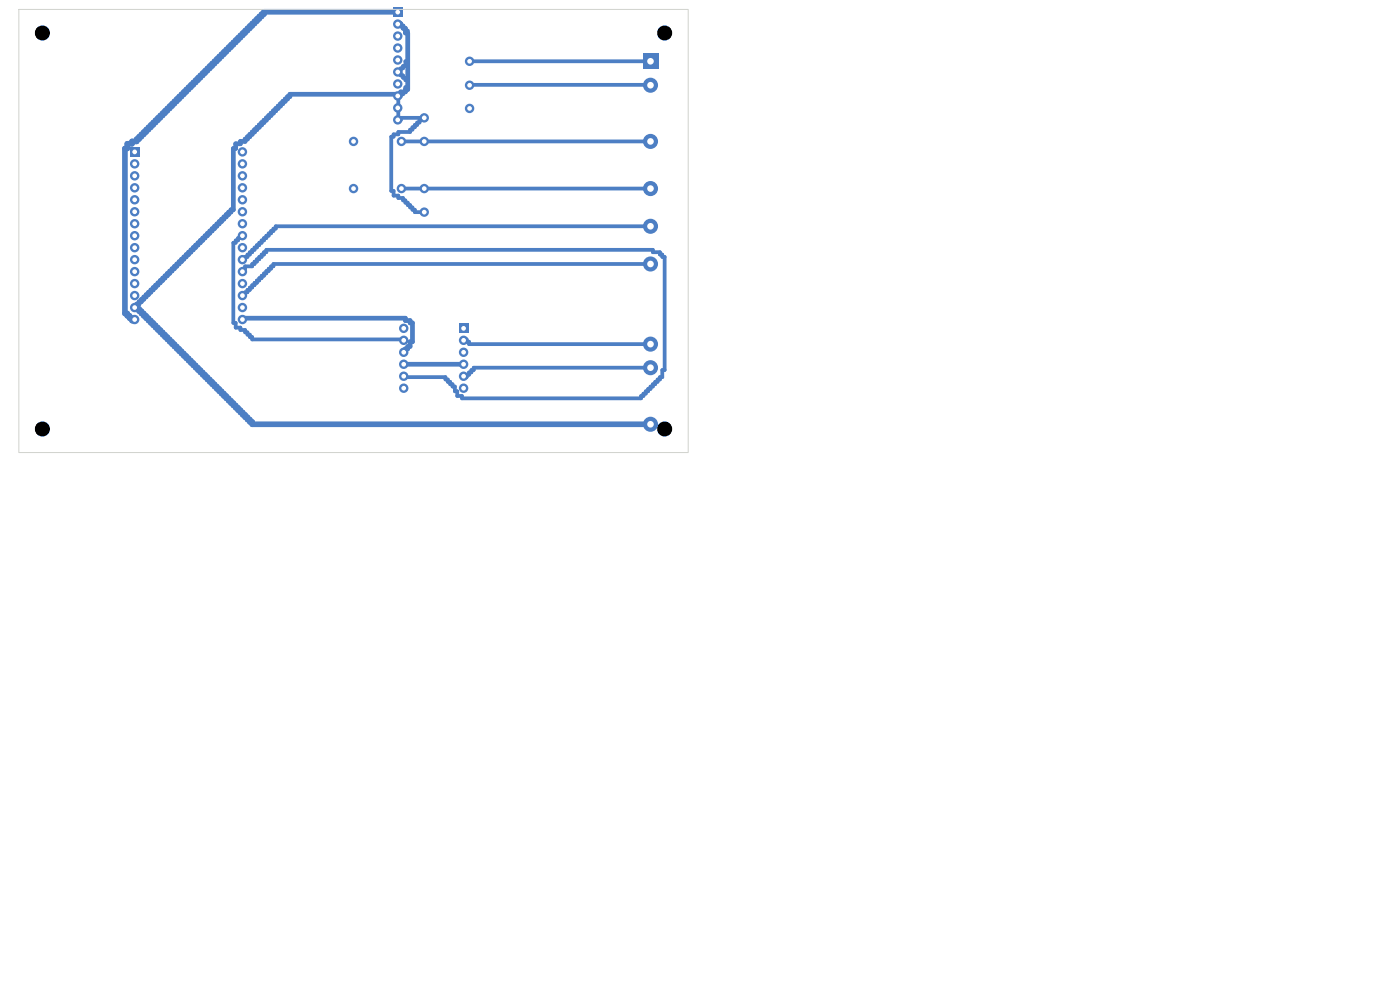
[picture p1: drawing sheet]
<svg xmlns="http://www.w3.org/2000/svg" width="297mm" height="210mm" viewBox="0 0 297 210" stroke-linecap="round" stroke-linejoin="round" font-family="sans-serif">
<g fill="#4d7fc4">
<path d="M27.6 31.2h2v2h-2z"/>
<path d="M83.4 1.6h2v2h-2z"/>
<path d="M97.4 68.7h1.9v2h-1.9z"/>
<path d="M136.4 11.4h3.2v3.2h-3.2z"/>
<circle cx="28.6" cy="34.8" r="1"/>
<circle cx="28.6" cy="37.3" r="1"/>
<circle cx="28.6" cy="39.8" r="1"/>
<circle cx="28.6" cy="42.4" r="1"/>
<circle cx="28.6" cy="44.9" r="1"/>
<circle cx="28.6" cy="47.5" r="1"/>
<circle cx="28.6" cy="50" r="1"/>
<circle cx="28.6" cy="52.5" r="1"/>
<circle cx="28.6" cy="55.1" r="1"/>
<circle cx="28.6" cy="57.6" r="1"/>
<circle cx="28.6" cy="60.2" r="1"/>
<circle cx="28.6" cy="62.7" r="1"/>
<circle cx="28.6" cy="65.2" r="1"/>
<circle cx="28.6" cy="67.8" r="1"/>
<circle cx="51.4" cy="67.8" r="1"/>
<circle cx="51.4" cy="65.2" r="1"/>
<circle cx="51.4" cy="62.7" r="1"/>
<circle cx="51.4" cy="60.2" r="1"/>
<circle cx="51.4" cy="57.6" r="1"/>
<circle cx="51.4" cy="55.1" r="1"/>
<circle cx="51.4" cy="52.5" r="1"/>
<circle cx="51.4" cy="50" r="1"/>
<circle cx="51.4" cy="47.5" r="1"/>
<circle cx="51.4" cy="44.9" r="1"/>
<circle cx="51.4" cy="42.4" r="1"/>
<circle cx="51.4" cy="39.8" r="1"/>
<circle cx="51.4" cy="37.3" r="1"/>
<circle cx="51.4" cy="34.8" r="1"/>
<circle cx="51.4" cy="32.2" r="1"/>
<circle cx="84.4" cy="5.1" r="1"/>
<circle cx="84.4" cy="7.6" r="1"/>
<circle cx="84.4" cy="10.2" r="1"/>
<circle cx="84.4" cy="12.7" r="1"/>
<circle cx="84.4" cy="15.3" r="1"/>
<circle cx="84.4" cy="17.8" r="1"/>
<circle cx="84.4" cy="20.3" r="1"/>
<circle cx="84.4" cy="22.9" r="1"/>
<circle cx="84.4" cy="25.4" r="1"/>
<circle cx="99.6" cy="13" r="1"/>
<circle cx="99.6" cy="18.1" r="1"/>
<circle cx="99.6" cy="23" r="1"/>
<circle cx="98.3" cy="72.2" r="1"/>
<circle cx="98.3" cy="74.7" r="1"/>
<circle cx="98.3" cy="77.3" r="1"/>
<circle cx="98.3" cy="79.8" r="1"/>
<circle cx="98.3" cy="82.3" r="1"/>
<circle cx="85.6" cy="69.6" r="1"/>
<circle cx="85.6" cy="72.2" r="1"/>
<circle cx="85.6" cy="74.7" r="1"/>
<circle cx="85.6" cy="77.3" r="1"/>
<circle cx="85.6" cy="79.8" r="1"/>
<circle cx="85.6" cy="82.3" r="1"/>
<circle cx="75" cy="30" r="1"/>
<circle cx="85.2" cy="30" r="1"/>
<circle cx="90" cy="30" r="1"/>
<circle cx="90" cy="25" r="1"/>
<circle cx="75" cy="40" r="1"/>
<circle cx="85.2" cy="40" r="1"/>
<circle cx="90" cy="40" r="1"/>
<circle cx="90" cy="45" r="1"/>
<circle cx="138" cy="18.1" r="1.6"/>
<circle cx="138" cy="30" r="1.6"/>
<circle cx="138" cy="40" r="1.6"/>
<circle cx="138" cy="48" r="1.6"/>
<circle cx="138" cy="56" r="1.6"/>
<circle cx="138" cy="73" r="1.6"/>
<circle cx="138" cy="78" r="1.6"/>
<circle cx="138" cy="90" r="1.6"/>
</g>
<path d="M84.5 5h.5v.5h.5v.5h.5v.5h.5v6.5h-.5v1h-.5v.5h-.5v.5h-.5v.5h.5v.5h.5v.5h.5v.5h.5v1.5h-.5v1h-.5v.5h-.5v.5h-.5v5h.5v-.5h5M99.5 13h38.5M99.5 18h38.5M85 30h53M89.5 25v.5h-.5v.5h-.5v.5h-.5v.5h-.5v.5h-.5v.5h-2.5v.5h-1v.5h-.5v11.5h.5v1h1v.5h1v.5h.5v.5h.5v.5h.5v.5h.5v.5h.5v.5h2M51.5 57.5v-.5h.5v-.5h1.5v-.5h.5v-.5h.5v-.5h.5v-.5h.5v-.5h.5v-.5h.5v-.5h82v.5h1.5v.5h.5v.5h.5v24h-.5v1.5h-.5v.5h-.5v.5h-.5v.5h-.5v.5h-.5v.5h-.5v.5h-.5v.5h-.5v.5h-.5v.5h-38v-.5h-1v-1h-.5v-1h-.5v-.5h-.5v-.5h-.5v-.5h-.5v-.5h-9M51.5 50h-.5v.5h-.5v.5h-.5v.5h-.5v17h.5v1h1v.5h1v.5h.5v.5h.5v.5h.5v.5h32M85 40h53M138 48h-79.5v.5h-.5v.5h-.5v.5h-.5v.5h-.5v.5h-.5v.5h-.5v.5h-.5v.5h-.5v.5h-.5v.5h-.5v.5h-.5v.5h-.5v.5h-.5v.5h-.5M138 56h-80v.5h-.5v.5h-.5v.5h-.5v.5h-.5v.5h-.5v.5h-.5v.5h-.5v.5h-.5v.5h-.5v.5h-.5v.5h-.5v.5h-.5v.5h-.5M98.5 72h.5v.5h.5v.5h38.5M138 78h-37.5v.5h-.5v.5h-.5v.5h-.5v.5h-.5" fill="none" stroke="#4d7fc4" stroke-width=".8"/>
<path d="M84.5 5h.5v.5h.5v.5h.5v1h.5v12h-.5v.5h-1v.5h-23.5v.5h-.5v.5h-.5v.5h-.5v.5h-.5v.5h-.5v.5h-.5v.5h-.5v.5h-.5v.5h-.5v.5h-.5v.5h-.5v.5h-.5v.5h-.5v.5h-.5v.5h-.5v.5h-.5v.5h-.5v.5h-.5v.5h-.5v.5h-1v.5h-1v1h-.5v13h-.5v.5h-.5v.5h-.5v.5h-.5v.5h-.5v.5h-.5v.5h-.5v.5h-.5v.5h-.5v.5h-.5v.5h-.5v.5h-.5v.5h-.5v.5h-.5v.5h-.5v.5h-.5v.5h-.5v.5h-.5v.5h-.5v.5h-.5v.5h-.5v.5h-.5v.5h-.5v.5h-.5v.5h-.5v.5h-.5v.5h-.5v.5h-.5v.5h-.5v.5h-.5v.5h-.5v.5h-.5v.5h-.5v.5h-.5v.5h-.5v.5h-.5v.5h-.5v.5h-.5v.5h-.5v.5h-.5v.5h-.5v.5h-.5M51.5 68v-.5h34.5v.5h1v.5h.5v4h-.5v1h-.5v.5h-.5v.5h-.5M85.6 77.3h12.7" fill="none" stroke="#4d7fc4" stroke-width="1"/>
<path d="M84.5 2.5h-28.5v.5h-.5v.5h-.5v.5h-.5v.5h-.5v.5h-.5v.5h-.5v.5h-.5v.5h-.5v.5h-.5v.5h-.5v.5h-.5v.5h-.5v.5h-.5v.5h-.5v.5h-.5v.5h-.5v.5h-.5v.5h-.5v.5h-.5v.5h-.5v.5h-.5v.5h-.5v.5h-.5v.5h-.5v.5h-.5v.5h-.5v.5h-.5v.5h-.5v.5h-.5v.5h-.5v.5h-.5v.5h-.5v.5h-.5v.5h-.5v.5h-.5v.5h-.5v.5h-.5v.5h-.5v.5h-.5v.5h-.5v.5h-.5v.5h-.5v.5h-.5v.5h-.5v.5h-.5v.5h-.5v.5h-.5v.5h-.5v.5h-.5v.5h-.5v.5h-.5v.5h-.5v.5h-.5v.5h-.5v.5h-1v.5h-1v1h-.5v35h.5v.5h.5v.5h.5v.5h.5M28.5 65h.5v.5h.5v.5h.5v.5h.5v.5h.5v.5h.5v.5h.5v.5h.5v.5h.5v.5h.5v.5h.5v.5h.5v.5h.5v.5h.5v.5h.5v.5h.5v.5h.5v.5h.5v.5h.5v.5h.5v.5h.5v.5h.5v.5h.5v.5h.5v.5h.5v.5h.5v.5h.5v.5h.5v.5h.5v.5h.5v.5h.5v.5h.5v.5h.5v.5h.5v.5h.5v.5h.5v.5h.5v.5h.5v.5h.5v.5h.5v.5h.5v.5h.5v.5h.5v.5h.5v.5h.5v.5h.5v.5h.5v.5h.5v.5h.5v.5h.5v.5h84.5" fill="none" stroke="#4d7fc4" stroke-width="1.2"/>
<path d="M4 2h142v94h-142z" fill="none" stroke="#d0d2cd" stroke-width=".21"/>
<g fill="#000">
<circle cx="9" cy="7" r="1.6"/>
<circle cx="141" cy="7" r="1.6"/>
<circle cx="9" cy="91" r="1.6"/>
<circle cx="141" cy="91" r="1.6"/>
</g>
<g fill="#fff">
<circle cx="28.6" cy="32.2" r=".5"/>
<circle cx="28.6" cy="34.8" r=".5"/>
<circle cx="28.6" cy="37.3" r=".5"/>
<circle cx="28.6" cy="39.8" r=".5"/>
<circle cx="28.6" cy="42.4" r=".5"/>
<circle cx="28.6" cy="44.9" r=".5"/>
<circle cx="28.6" cy="47.5" r=".5"/>
<circle cx="28.6" cy="50" r=".5"/>
<circle cx="28.6" cy="52.5" r=".5"/>
<circle cx="28.6" cy="55.1" r=".5"/>
<circle cx="28.6" cy="57.6" r=".5"/>
<circle cx="28.6" cy="60.2" r=".5"/>
<circle cx="28.6" cy="62.7" r=".5"/>
<circle cx="28.6" cy="65.2" r=".5"/>
<circle cx="28.6" cy="67.8" r=".5"/>
<circle cx="51.4" cy="67.8" r=".5"/>
<circle cx="51.4" cy="65.2" r=".5"/>
<circle cx="51.4" cy="62.7" r=".5"/>
<circle cx="51.4" cy="60.2" r=".5"/>
<circle cx="51.4" cy="57.6" r=".5"/>
<circle cx="51.4" cy="55.1" r=".5"/>
<circle cx="51.4" cy="52.5" r=".5"/>
<circle cx="51.4" cy="50" r=".5"/>
<circle cx="51.4" cy="47.5" r=".5"/>
<circle cx="51.4" cy="44.9" r=".5"/>
<circle cx="51.4" cy="42.4" r=".5"/>
<circle cx="51.4" cy="39.8" r=".5"/>
<circle cx="51.4" cy="37.3" r=".5"/>
<circle cx="51.4" cy="34.8" r=".5"/>
<circle cx="51.4" cy="32.2" r=".5"/>
<circle cx="84.4" cy="2.6" r=".5"/>
<circle cx="84.4" cy="5.1" r=".5"/>
<circle cx="84.4" cy="7.7" r=".5"/>
<circle cx="84.4" cy="10.2" r=".5"/>
<circle cx="84.4" cy="12.7" r=".5"/>
<circle cx="84.4" cy="15.3" r=".5"/>
<circle cx="84.4" cy="17.8" r=".5"/>
<circle cx="84.4" cy="20.4" r=".5"/>
<circle cx="84.4" cy="22.9" r=".5"/>
<circle cx="84.4" cy="25.4" r=".5"/>
<circle cx="99.6" cy="13" r=".5"/>
<circle cx="99.6" cy="18.1" r=".5"/>
<circle cx="99.6" cy="23" r=".5"/>
<circle cx="98.3" cy="69.6" r=".5"/>
<circle cx="98.3" cy="72.2" r=".5"/>
<circle cx="98.3" cy="74.7" r=".5"/>
<circle cx="98.3" cy="77.3" r=".5"/>
<circle cx="98.3" cy="79.8" r=".5"/>
<circle cx="98.3" cy="82.3" r=".5"/>
<circle cx="85.6" cy="69.6" r=".5"/>
<circle cx="85.6" cy="72.2" r=".5"/>
<circle cx="85.6" cy="74.7" r=".5"/>
<circle cx="85.6" cy="77.3" r=".5"/>
<circle cx="85.6" cy="79.8" r=".5"/>
<circle cx="85.6" cy="82.3" r=".5"/>
<circle cx="75" cy="30" r=".5"/>
<circle cx="85.2" cy="30" r=".5"/>
<circle cx="90" cy="30" r=".5"/>
<circle cx="90" cy="25" r=".5"/>
<circle cx="75" cy="40" r=".5"/>
<circle cx="85.2" cy="40" r=".5"/>
<circle cx="90" cy="40" r=".5"/>
<circle cx="90" cy="45" r=".5"/>
<circle cx="138" cy="13" r=".7"/>
<circle cx="138" cy="18.1" r=".7"/>
<circle cx="138" cy="30" r=".7"/>
<circle cx="138" cy="40" r=".7"/>
<circle cx="138" cy="48" r=".7"/>
<circle cx="138" cy="56" r=".7"/>
<circle cx="138" cy="73" r=".7"/>
<circle cx="138" cy="78" r=".7"/>
<circle cx="138" cy="90" r=".7"/>
</g>
</svg>
